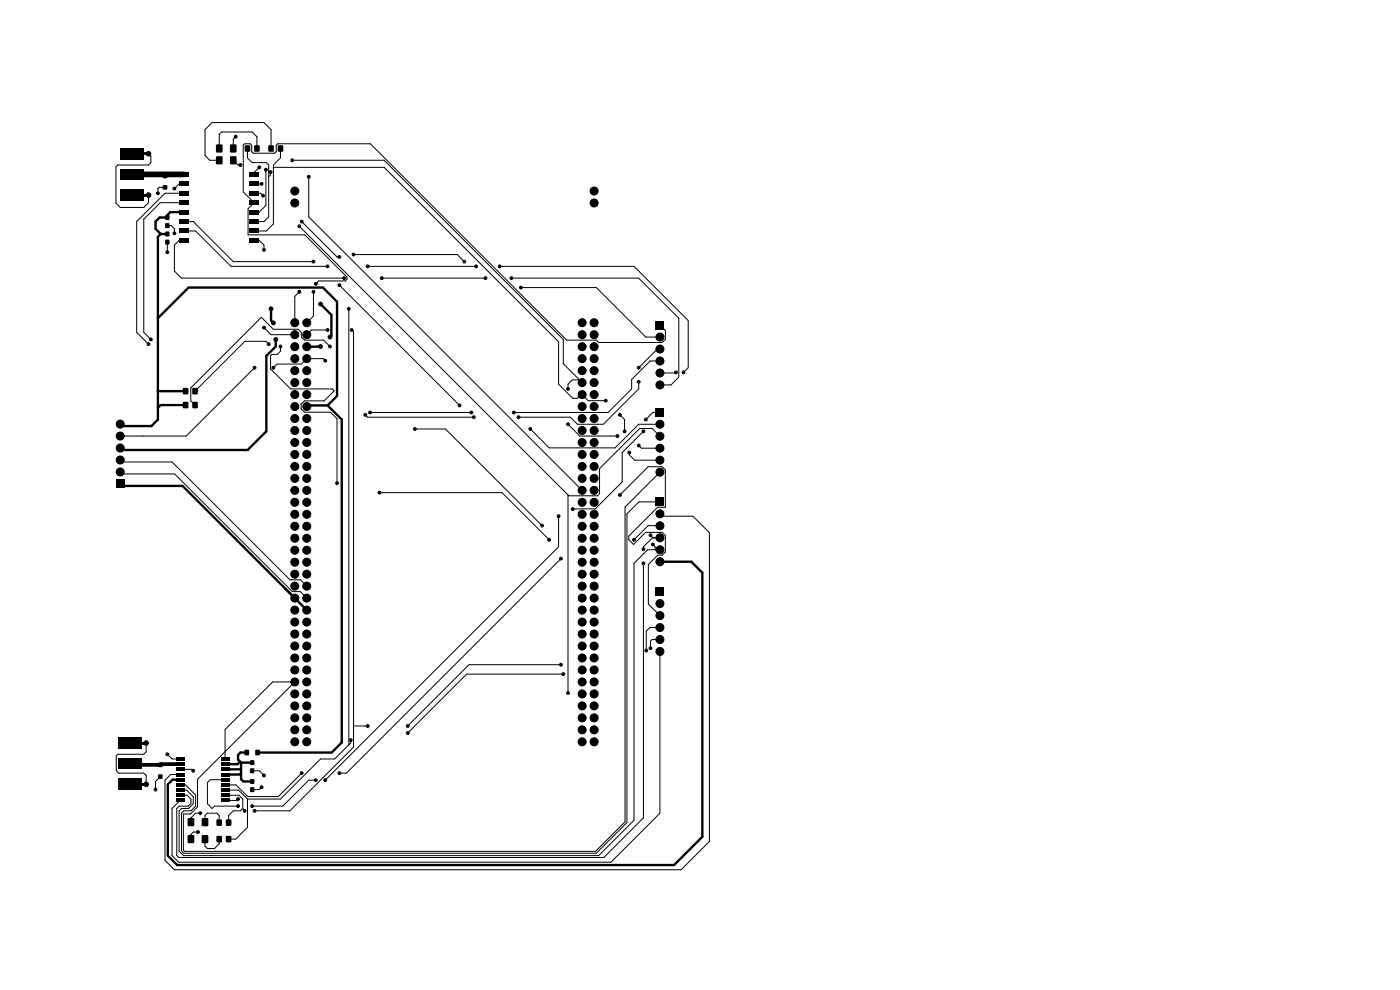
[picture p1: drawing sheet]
<svg xmlns="http://www.w3.org/2000/svg" width="297mm" height="210mm" viewBox="0 0 297 210" stroke-linecap="round" stroke-linejoin="round" font-family="sans-serif">
<g fill="#000">
<path d="M25.5 35.9h5.1v2.2h-5.1zM25.5 31.4h5.1v2.4h-5.1zM30.6 32.4h.9v.5h-.9zM34.6 36.8h.8v.9h-.8zM38.1 36.5h2v1h-2zM38.1 38.5h2v1h-2zM45.9 30.7h1.3v1.6h-1.3zM45.9 33.2h1.3v1.6h-1.3zM48.8 30.7h1.3v1.6h-1.3zM48.8 33.2h1.3v1.6h-1.3zM52 30.9h1v1.2h-1zM54 30.9h1v1.2h-1z"/>
<path d="M52.9 38.5h2v1h-2zM52.9 36.5h2v1h-2zM57 30.9h1v1.2h-1zM59 30.9h1v1.2h-1zM25.5 40.2h5.1v2.4h-5.1zM30.6 41.2h.9v.4h-.9zM34.6 39.3h.8v.9h-.8zM35.1 50.9h.8v.9h-.8zM35.1 49.2h.8v.9h-.8zM35.1 45.7h.8v.9h-.8zM35.1 47.4h.8v.9h-.8zM38.1 40.5h2v1h-2z"/>
<path d="M38.1 42.5h2v1h-2zM38.1 44.5h2v1h-2zM38.1 46.5h2v1h-2zM38.1 48.5h2v1h-2zM38.1 50.5h2v1h-2zM52.9 50.5h2v1h-2zM52.9 48.5h2v1h-2zM52.9 46.5h2v1h-2zM52.9 44.5h2v1h-2zM52.9 42.5h2v1h-2zM52.9 40.5h2v1h-2zM139.1 68.1h1.8v1.7h-1.8z"/>
<path d="M38.8 85.3h1.1v1.3h-1.1zM38.8 82.3h1.1v1.3h-1.1zM40.8 85.3h1.1v1.3h-1.1zM40.8 82.3h1.1v1.3h-1.1zM139.1 86.6h1.8v1.7h-1.8zM24.7 101.8h1.6v1.7h-1.6zM139.1 105.6h1.8v1.7h-1.8zM139.1 124.7h1.8v1.7h-1.8zM25 156.4h5.1v2.4h-5.1zM30.1 157.4h.9v.5h-.9zM51.9 159.1h.9v1.1h-.9zM54.2 159.1h.9v1.1h-.9z"/>
<path d="M25 160.9h5.1v2.2h-5.1zM25 165.2h5.1v2.4h-5.1zM30.1 166.2h.9v.4h-.9zM33.6 164.3h.8v.9h-.8zM33.6 161.8h.8v.9h-.8zM37.3 169.5h1.8v.7h-1.8zM37.3 168.3h1.8v.8h-1.8zM37.3 167.2h1.8v.8h-1.8zM37.3 166.1h1.8v.8h-1.8zM37.3 165h1.8v.8h-1.8zM37.3 163.9h1.8v.8h-1.8zM37.3 162.8h1.8v.8h-1.8z"/>
<path d="M37.3 161.7h1.8v.8h-1.8zM37.3 160.7h1.8v.7h-1.8zM39.9 177.2h1.3v1.6h-1.3zM39.9 173.6h1.3v1.6h-1.3zM42.8 177.2h1.3v1.6h-1.3zM42.8 173.6h1.3v1.6h-1.3zM46 177.4h1v1.2h-1zM46 173.9h1v1.2h-1zM46.9 160.7h1.7v.7h-1.7zM46.9 161.7h1.7v.8h-1.7zM46.9 162.8h1.7v.8h-1.7zM46.9 163.9h1.7v.8h-1.7z"/>
<path d="M46.9 165h1.7v.8h-1.7zM46.9 166.1h1.7v.8h-1.7zM46.9 167.2h1.7v.8h-1.7zM46.9 168.3h1.7v.8h-1.7zM46.9 169.5h1.7v.7h-1.7zM48 177.4h1v1.2h-1zM48 173.9h1v1.2h-1zM53.1 161.3h.8v.9h-.8zM53.1 163h.8v1h-.8zM53.1 165.3h.8v.9h-.8zM53.1 167h.8v1h-.8z"/>
</g>
<g fill="#000" stroke="#000" stroke-width=".21">
<circle cx="31.5" cy="32.6" r=".48"/>
<circle cx="37" cy="40" r=".3"/>
<circle cx="50" cy="29" r=".3"/>
<circle cx="51" cy="35" r=".3"/>
<circle cx="55" cy="35.5" r=".3"/>
<circle cx="55.5" cy="39" r=".3"/>
<circle cx="56.4" cy="36" r=".3"/>
<circle cx="57.4" cy="36.5" r=".3"/>
<circle cx="62" cy="34" r=".3"/>
<circle cx="65.5" cy="37.5" r=".3"/>
<circle cx="31.5" cy="41.4" r=".48"/>
<circle cx="33.5" cy="41" r=".3"/>
<circle cx="35.5" cy="53.5" r=".3"/>
<circle cx="37" cy="49.5" r=".3"/>
<circle cx="55.8" cy="41.5" r=".3"/>
<circle cx="56" cy="53" r=".3"/>
<circle cx="62.5" cy="43.1" r=".85"/>
<circle cx="62.5" cy="40.5" r=".85"/>
<circle cx="63.5" cy="48" r=".3"/>
<circle cx="64" cy="47" r=".3"/>
<circle cx="66.5" cy="55.5" r=".3"/>
<circle cx="69.5" cy="56.5" r=".3"/>
<circle cx="72" cy="54.5" r=".3"/>
<circle cx="73" cy="59" r=".3"/>
<circle cx="75" cy="54" r=".3"/>
<circle cx="78" cy="56.5" r=".3"/>
<circle cx="81" cy="59" r=".3"/>
<circle cx="98.5" cy="55.5" r=".3"/>
<circle cx="101" cy="56.5" r=".3"/>
<circle cx="103" cy="59" r=".3"/>
<circle cx="106" cy="56.5" r=".3"/>
<circle cx="108.5" cy="59" r=".3"/>
<circle cx="126" cy="43.1" r=".85"/>
<circle cx="126" cy="40.5" r=".85"/>
<circle cx="31.5" cy="73" r=".3"/>
<circle cx="32" cy="72" r=".3"/>
<circle cx="54" cy="78" r=".3"/>
<circle cx="56" cy="69.5" r=".3"/>
<circle cx="57" cy="73" r=".3"/>
<circle cx="57.5" cy="65.5" r=".4"/>
<circle cx="58" cy="78" r=".3"/>
<circle cx="58" cy="68.5" r=".4"/>
<circle cx="58.5" cy="72" r=".4"/>
<circle cx="59.5" cy="73.5" r=".3"/>
<circle cx="62.5" cy="68.5" r=".85"/>
<circle cx="62.5" cy="73.5" r=".85"/>
<circle cx="62.5" cy="71" r=".85"/>
<circle cx="62.5" cy="76.1" r=".85"/>
<circle cx="62.5" cy="78.6" r=".85"/>
<circle cx="63.5" cy="61.9" r=".3"/>
<circle cx="65.1" cy="68.5" r=".85"/>
<circle cx="65.1" cy="73.5" r=".85"/>
<circle cx="65.1" cy="76.1" r=".85"/>
<circle cx="65.1" cy="71" r=".85"/>
<circle cx="65.1" cy="78.6" r=".85"/>
<circle cx="66.5" cy="61.9" r=".3"/>
<circle cx="67" cy="60.2" r=".3"/>
<circle cx="68" cy="73.5" r=".4"/>
<circle cx="68" cy="64.5" r=".4"/>
<circle cx="69" cy="76.5" r=".3"/>
<circle cx="69.5" cy="70" r=".3"/>
<circle cx="70" cy="73.5" r=".3"/>
<circle cx="70" cy="71.5" r=".4"/>
<circle cx="72" cy="60.5" r=".3"/>
<circle cx="74" cy="65.5" r=".3"/>
<circle cx="74.6" cy="70" r=".3"/>
<circle cx="110.5" cy="61" r=".3"/>
<circle cx="123.5" cy="71" r=".85"/>
<circle cx="123.5" cy="73.5" r=".85"/>
<circle cx="123.5" cy="68.5" r=".85"/>
<circle cx="123.5" cy="76.1" r=".85"/>
<circle cx="123.5" cy="78.6" r=".85"/>
<circle cx="126" cy="71" r=".85"/>
<circle cx="126" cy="73.5" r=".85"/>
<circle cx="126" cy="76.1" r=".85"/>
<circle cx="126" cy="68.5" r=".85"/>
<circle cx="126" cy="78.6" r=".85"/>
<circle cx="135.5" cy="78" r=".3"/>
<circle cx="140" cy="71.5" r=".85"/>
<circle cx="140" cy="74" r=".85"/>
<circle cx="140" cy="79.1" r=".85"/>
<circle cx="140" cy="76.6" r=".85"/>
<circle cx="143.4" cy="79" r=".3"/>
<circle cx="145" cy="79" r=".3"/>
<circle cx="25.5" cy="90" r=".85"/>
<circle cx="25.5" cy="95" r=".85"/>
<circle cx="25.5" cy="97.6" r=".85"/>
<circle cx="25.5" cy="92.5" r=".85"/>
<circle cx="62.5" cy="93.9" r=".85"/>
<circle cx="62.5" cy="98.9" r=".85"/>
<circle cx="62.5" cy="81.2" r=".85"/>
<circle cx="62.5" cy="83.7" r=".85"/>
<circle cx="62.5" cy="91.3" r=".85"/>
<circle cx="62.5" cy="96.4" r=".85"/>
<circle cx="62.5" cy="86.2" r=".85"/>
<circle cx="62.5" cy="88.8" r=".85"/>
<circle cx="65.1" cy="83.7" r=".85"/>
<circle cx="65.1" cy="98.9" r=".85"/>
<circle cx="65.1" cy="93.9" r=".85"/>
<circle cx="65.1" cy="96.4" r=".85"/>
<circle cx="65.1" cy="91.3" r=".85"/>
<circle cx="65.1" cy="81.2" r=".85"/>
<circle cx="65.1" cy="86.2" r=".85"/>
<circle cx="65.1" cy="88.8" r=".85"/>
<circle cx="77.5" cy="88" r=".3"/>
<circle cx="78.5" cy="87.5" r=".3"/>
<circle cx="88" cy="91" r=".3"/>
<circle cx="97.5" cy="86" r=".3"/>
<circle cx="100" cy="87.5" r=".3"/>
<circle cx="100.5" cy="88.5" r=".3"/>
<circle cx="109" cy="87.5" r=".3"/>
<circle cx="110" cy="88.5" r=".3"/>
<circle cx="112.5" cy="91" r=".3"/>
<circle cx="120.5" cy="90" r=".3"/>
<circle cx="120.5" cy="82.5" r=".3"/>
<circle cx="123.5" cy="98.9" r=".85"/>
<circle cx="123.5" cy="88.8" r=".85"/>
<circle cx="123.5" cy="81.2" r=".85"/>
<circle cx="123.5" cy="93.9" r=".85"/>
<circle cx="123.5" cy="86.2" r=".85"/>
<circle cx="123.5" cy="91.3" r=".85"/>
<circle cx="123.5" cy="96.4" r=".85"/>
<circle cx="123.5" cy="83.7" r=".85"/>
<circle cx="126" cy="98.9" r=".85"/>
<circle cx="126" cy="88.8" r=".85"/>
<circle cx="126" cy="91.3" r=".85"/>
<circle cx="126" cy="83.7" r=".85"/>
<circle cx="126" cy="93.9" r=".85"/>
<circle cx="126" cy="81.2" r=".85"/>
<circle cx="126" cy="86.2" r=".85"/>
<circle cx="126" cy="96.4" r=".85"/>
<circle cx="128.5" cy="85" r=".3"/>
<circle cx="131" cy="92.5" r=".3"/>
<circle cx="131.5" cy="88" r=".3"/>
<circle cx="132.5" cy="91.5" r=".3"/>
<circle cx="133.5" cy="96" r=".3"/>
<circle cx="135.5" cy="94.5" r=".3"/>
<circle cx="135.5" cy="81" r=".3"/>
<circle cx="136.5" cy="91.5" r=".3"/>
<circle cx="137" cy="89" r=".3"/>
<circle cx="140" cy="81.7" r=".85"/>
<circle cx="140" cy="90" r=".85"/>
<circle cx="140" cy="95.1" r=".85"/>
<circle cx="140" cy="97.6" r=".85"/>
<circle cx="140" cy="92.5" r=".85"/>
<circle cx="25.5" cy="100.1" r=".85"/>
<circle cx="62.5" cy="101.5" r=".85"/>
<circle cx="62.5" cy="114.2" r=".85"/>
<circle cx="62.5" cy="116.7" r=".85"/>
<circle cx="62.5" cy="104" r=".85"/>
<circle cx="62.5" cy="111.6" r=".85"/>
<circle cx="62.5" cy="109.1" r=".85"/>
<circle cx="62.5" cy="119.3" r=".85"/>
<circle cx="62.5" cy="106.6" r=".85"/>
<circle cx="65.1" cy="116.7" r=".85"/>
<circle cx="65.1" cy="101.5" r=".85"/>
<circle cx="65.1" cy="104" r=".85"/>
<circle cx="65.1" cy="109.1" r=".85"/>
<circle cx="65.1" cy="114.2" r=".85"/>
<circle cx="65.1" cy="111.6" r=".85"/>
<circle cx="65.1" cy="106.6" r=".85"/>
<circle cx="65.1" cy="119.3" r=".85"/>
<circle cx="71.5" cy="102.5" r=".3"/>
<circle cx="80.5" cy="104.5" r=".3"/>
<circle cx="115" cy="111.5" r=".3"/>
<circle cx="116.5" cy="114.5" r=".3"/>
<circle cx="118.5" cy="109.5" r=".3"/>
<circle cx="119" cy="118.5" r=".3"/>
<circle cx="121.5" cy="108" r=".3"/>
<circle cx="123.5" cy="104" r=".85"/>
<circle cx="123.5" cy="116.7" r=".85"/>
<circle cx="123.5" cy="101.5" r=".85"/>
<circle cx="123.5" cy="109.1" r=".85"/>
<circle cx="123.5" cy="106.6" r=".85"/>
<circle cx="123.5" cy="114.2" r=".85"/>
<circle cx="123.5" cy="119.3" r=".85"/>
<circle cx="123.5" cy="111.6" r=".85"/>
<circle cx="126" cy="111.6" r=".85"/>
<circle cx="126" cy="101.5" r=".85"/>
<circle cx="126" cy="104" r=".85"/>
<circle cx="126" cy="119.3" r=".85"/>
<circle cx="126" cy="114.2" r=".85"/>
<circle cx="126" cy="109.1" r=".85"/>
<circle cx="126" cy="116.7" r=".85"/>
<circle cx="126" cy="106.6" r=".85"/>
<circle cx="131.5" cy="105" r=".3"/>
<circle cx="134.5" cy="114.5" r=".3"/>
<circle cx="136.5" cy="119.5" r=".3"/>
<circle cx="136.5" cy="116.5" r=".3"/>
<circle cx="138" cy="113.5" r=".3"/>
<circle cx="138.5" cy="115.5" r=".3"/>
<circle cx="140" cy="114.1" r=".85"/>
<circle cx="140" cy="111.5" r=".85"/>
<circle cx="140" cy="116.6" r=".85"/>
<circle cx="140" cy="109" r=".85"/>
<circle cx="140" cy="119.2" r=".85"/>
<circle cx="140" cy="100.2" r=".85"/>
<circle cx="62.5" cy="121.8" r=".85"/>
<circle cx="62.5" cy="124.3" r=".85"/>
<circle cx="62.5" cy="126.9" r=".85"/>
<circle cx="62.5" cy="132" r=".85"/>
<circle cx="62.5" cy="134.5" r=".85"/>
<circle cx="62.5" cy="137" r=".85"/>
<circle cx="62.5" cy="129.4" r=".85"/>
<circle cx="62.5" cy="139.6" r=".85"/>
<circle cx="65.1" cy="121.8" r=".85"/>
<circle cx="65.1" cy="124.3" r=".85"/>
<circle cx="65.1" cy="126.9" r=".85"/>
<circle cx="65.1" cy="134.5" r=".85"/>
<circle cx="65.1" cy="132" r=".85"/>
<circle cx="65.1" cy="139.6" r=".85"/>
<circle cx="65.1" cy="137" r=".85"/>
<circle cx="65.1" cy="129.4" r=".85"/>
<circle cx="123.5" cy="121.8" r=".85"/>
<circle cx="123.5" cy="124.3" r=".85"/>
<circle cx="123.5" cy="126.9" r=".85"/>
<circle cx="123.5" cy="139.6" r=".85"/>
<circle cx="123.5" cy="129.4" r=".85"/>
<circle cx="123.5" cy="134.5" r=".85"/>
<circle cx="123.5" cy="132" r=".85"/>
<circle cx="123.5" cy="137" r=".85"/>
<circle cx="126" cy="121.8" r=".85"/>
<circle cx="126" cy="124.3" r=".85"/>
<circle cx="126" cy="126.9" r=".85"/>
<circle cx="126" cy="134.5" r=".85"/>
<circle cx="126" cy="132" r=".85"/>
<circle cx="126" cy="139.6" r=".85"/>
<circle cx="126" cy="137" r=".85"/>
<circle cx="126" cy="129.4" r=".85"/>
<circle cx="137.1" cy="138" r=".3"/>
<circle cx="138" cy="137.5" r=".3"/>
<circle cx="140" cy="128" r=".85"/>
<circle cx="140" cy="135.7" r=".85"/>
<circle cx="140" cy="130.6" r=".85"/>
<circle cx="140" cy="133.1" r=".85"/>
<circle cx="140" cy="138.2" r=".85"/>
<circle cx="31" cy="157.6" r=".48"/>
<circle cx="35.5" cy="160" r=".3"/>
<circle cx="62.5" cy="154.8" r=".85"/>
<circle cx="62.5" cy="157.4" r=".85"/>
<circle cx="62.5" cy="149.7" r=".85"/>
<circle cx="62.5" cy="147.2" r=".85"/>
<circle cx="62.5" cy="152.3" r=".85"/>
<circle cx="62.5" cy="144.7" r=".85"/>
<circle cx="62.5" cy="142.1" r=".85"/>
<circle cx="65.1" cy="149.7" r=".85"/>
<circle cx="65.1" cy="147.2" r=".85"/>
<circle cx="65.1" cy="142.1" r=".85"/>
<circle cx="65.1" cy="144.7" r=".85"/>
<circle cx="65.1" cy="154.8" r=".85"/>
<circle cx="65.1" cy="152.3" r=".85"/>
<circle cx="65.1" cy="157.4" r=".85"/>
<circle cx="74.4" cy="157" r=".3"/>
<circle cx="78" cy="154" r=".3"/>
<circle cx="86.5" cy="155.5" r=".3"/>
<circle cx="86.5" cy="154" r=".3"/>
<circle cx="119" cy="141" r=".3"/>
<circle cx="119.5" cy="143" r=".3"/>
<circle cx="120.5" cy="147" r=".3"/>
<circle cx="123.5" cy="154.8" r=".85"/>
<circle cx="123.5" cy="147.2" r=".85"/>
<circle cx="123.5" cy="157.4" r=".85"/>
<circle cx="123.5" cy="149.7" r=".85"/>
<circle cx="123.5" cy="152.3" r=".85"/>
<circle cx="123.5" cy="144.7" r=".85"/>
<circle cx="123.5" cy="142.1" r=".85"/>
<circle cx="126" cy="142.1" r=".85"/>
<circle cx="126" cy="152.3" r=".85"/>
<circle cx="126" cy="157.4" r=".85"/>
<circle cx="126" cy="149.7" r=".85"/>
<circle cx="126" cy="147.2" r=".85"/>
<circle cx="126" cy="154.8" r=".85"/>
<circle cx="126" cy="144.7" r=".85"/>
<circle cx="31" cy="166.4" r=".48"/>
<circle cx="33" cy="167.5" r=".3"/>
<circle cx="41" cy="163.5" r=".3"/>
<circle cx="42" cy="176.5" r=".3"/>
<circle cx="42.5" cy="172.5" r=".3"/>
<circle cx="50.5" cy="171" r=".3"/>
<circle cx="50.5" cy="169.5" r=".3"/>
<circle cx="51.9" cy="172" r=".3"/>
<circle cx="53.5" cy="171" r=".3"/>
<circle cx="54" cy="172" r=".3"/>
<circle cx="55.5" cy="167" r=".3"/>
<circle cx="56" cy="164.5" r=".3"/>
<circle cx="64" cy="164" r=".3"/>
<circle cx="67" cy="165.5" r=".3"/>
<circle cx="69" cy="165.5" r=".3"/>
<circle cx="72" cy="164" r=".3"/>
</g>
<g fill="none" stroke="#000" stroke-width=".5">
<path d="M34.1 49.6l-.6 .6v38.8l-1.4 1.4h-6.2l-.4-.4M34.1 49.6h1.4M39.1 45h-3l-.6 .6v.5h-1.6l-.9 .9v1.5l1.1 1.1M33.5 67.5l6.5-6.5h28.5l3 3v20l-2 2M57.5 65.5v2.5l.5 .5M58.5 72v1.5l-2 2v16l-4 4h-26.6l-.4-.5M68 64.5l2.3 2.3v4.4l-.3 .3M68 73.5h-2.9M25 89.9h.1M33.5 83h5.9M33.5 83h.1M39.4 85.9h-5.3l-.6 .6"/>
<path d="M65.3 86h4.2M69.5 86l3 3v68.5l-2.1 2.1h-15.8M25.5 102.7l.4 .4h12.8l26.4 26.3M140 119.2h6.7l2.3 2.3v56l-6 6h-105.4l-2-2v-15.1l1-1h1.6M52.3 159.6h-1.3l-.5 .5v1l.6 .7M47.7 163.2h3.2M50.9 161.6l-.5 .5h-2.7M51.1 164l-.3 .3h-3.1M51.1 161.8v3.5l.5 .5h1.9M51.1 161.8h2.4"/>
</g>
<g fill="none" stroke="#000" stroke-width=".21">
<path d="M31.5 32.6l.5 .5v1.4l-.5 .5h-6.5l-.4 .4v7.7l.9 .9h5l1-1v-1.6M35 39.8h-1.3l-.2 .2v1M39.1 39h-1.1l-1 1M46.5 31.5v-3l.5-.5h6.5l1 1v2.5M49.5 34l1 1h.5M50 29l-.5 .5v2M52.5 31.5v2l1 1h3l.5 .5v11l-1 1h-2.1M53.9 39h1.6M55 35.5l-1.1 1.1v.4M56.4 36v7.6l-1.4 1.4h-1.1M57.4 36.5v.6l-.4 .4M57.5 31.5v-4l-1.5-1.5h-11l-1.5 1.5v5.5l1 1h2"/>
<path d="M58 35.5h23.5l37 37v9l3 3h1l.8-.8h.2l1.3 1.3h3.7M59.5 31.5v2l-1.5 1.5v12.5l-1.5 1.5h-2.6M62 34h19.5l38 38v5.2l4 4M65.5 37.5v8.5l58 58M35.5 51.4v2.1M35.5 47.9h.9l.6 .6v1M39.1 51h-1.1l-1 1v5.5l1.5 1.5h34.5M39.1 43h-5.1l-3.5 3.5v24l1.5 1.5M39.1 47h1.9l8.5 8.5h17M39.1 41h-4.1l-6 6v23.5l2.5 2.5M39.1 49h2.4l7.5 7.5h20.5M53.9 51h1.1l1 1v1"/>
<path d="M53.9 41h1.4l.5 .5M63.5 48l57 57M64 47l7.5 7.5h.5M75 54h22l1.5 1.5M78 56.5h23M81 59h22M106 56.5h28.5l11.5 11.5v10l-1 1M108.5 59h27l8.5 8.5v12.5l-1.7 1.7h-2.3M54 78l-14.5 14.5h-14M56 69.5l1.5 1.5h5M57 73l-.6-.6h-4.4l-10.6 10.6M59.5 73.5v1l-.7 .7h-1.1l-.3 .2v2.8l4.3 4.3h8.8l.4 .4-2.1 2.1h-4.2l-.7 .7v1l.7 .7h5.5l1.4 1.4v13.7"/>
<path d="M63.5 61.9l-1 1v5.6M66.5 61.9v5.1l-1.4 1.5M67 60.2l.6-.6h5.6l.4-.4v-.4l-8.9-9h-12.1v-5.5l1.3-1.3-2.3-2.3v-9.9l.3-.3h1.2l.3 .3v1.4l.3 .3h4.6l.3-.3v-1.4l.3-.3h19.7l41.6 41.7h6.3l.5 .5h13.5l.7-.7v-1.9l-1.2-1.1M69 76.5l-.4-.4h-3.5l-1.2 1.1h-5.1l-.8 .8M69.5 70h-3.4l-1 1M70 73.5l-1.4-1.3h-4l-.7-.7v-1l-.6-.6h-5.3l-2.5-2.6-15 15v2.7l.9 .9M72 60.5l25.5 25.5M74 65.5v92.5M74.6 70l.4 .4v88.1l-13.5 13.5h-7.5M110.5 61h16l10.5 10.5h3M140 74h-.5l-4 4M140 76.6h-2.1l-3.9 3.9v2l-5 5h-20"/>
<path d="M143.4 79l-.1 .1h-3.3M25.5 97.6l.4 .4h10.6l25 25h2.2l1.4 1.3M65.3 86l-.2 .2M77.5 88l.5 .5h22.5M78.5 87.5h21.5M88 91h6.5l20.5 20.5M120.5 90l2.5 2.5h8M122.9 80.6h-1.5l-.9 .9v1M123.5 90.5v.8M123.5 96.4v.6M123.5 98.9v.8M131.5 88l1 1v2.5"/>
<path d="M133.5 96v.5l1.1 1.1h5.4M135.5 94.5l.6 .6h3.9M135.5 81v1.5l-7.5 7.5h-5.5l-1.5-1.5h-11M136.5 91.5l-4.5 4.5v6.2l-5.7 5.8h-4.8M140 92.5l-1.6-1.6h-2.7l-8.5 8.5v5.3l-.4 .5h-6.1l-.2-.2M140 87.5h-1.5l-1.5 1.5M140 90h-4.5l-5 5h-14l-4-4M25.5 100.1l.4 .4h11.1l25 25h1.7l1.4 1.4M80.5 104.5h26l10 10M118.5 109.5v6.5l-49.5 49.5M119 118.5l-45.5 45.5h-1.5M120.5 105v42"/>
<path d="M131.5 105l6-6h3l.7 .7v7.9h-1.7l-6.1 6.1v.8l1 1 2.6-2.6h3.5l.7 .7v3.5l-.7 .7h-1l-2 1.9v8.4l2.5 2.5M136.5 119.5v54l-8.4 8.4h-90.2l-.4-.4v-10l.5-.5h1.9l.6-.6v-.9l-.8-.8h-1.5M138 113.5l.5 .6M138.5 115.5l.5 .5v.6M140 114.1h-1.6l-1.9 1.9v.5M140 116.6h-2.6l-2.9 2.9v54.5l-7.5 7.5h-88.1l-.9-.9v-8.6l.5-.5h1.5l1-1v-1.5l-1.4-1.4h-1.4M140 100.2l-7.4 7.4v66.7l-6.3 6.3h-87.1l-.3-.3v-7.6h1.5l1.5-1.5v-5.9l20.6-20.6h-4.7l-10.1 10.1v6.2M140 111.5h-2.5l-3 3M140 106.5h-4.5l-2.5 2.5v65.5l-6.5 6.5h-87.5l-.5-.5v-8l.5-.5h1.5l1-1v-2.3l-2.2-2.2h-1.1M140 109l.5 .5h6.5l3.5 3.5v65.5l-6 6h-107.5l-2-2v-17l1.2-1.2h2M140 138.2v34.3l-10.4 10.4h-91.7l-1.4-1.4v-10l1.7-1.7M140 135.7h-1.7l-.3 .3v1.5"/>
<path d="M140 133.1h-2.1l-.8 .8v4.1M31 157.6v1.9l-.5 .5h-5.5l-.3 .3v3.2l.5 .5h5.3l.5 .5v1.9M74.4 157v.6l-3.4 3.4h-3l-8.5 8.5h-7M75 154h3M119 141h-19.5l-13 13M119.5 143h-20.5l-12.5 12.5M34 164.8l-1 1v1.7M35.5 160l1 1h1.7M38.2 163.2h2.5l.3 .3M42 176.5h-1l-.5 .5v1M42.5 172.5h-1l-1 1v.9M43.5 174.4v-1.4l.5-.5h2l.5 .5v1.5"/>
<path d="M43.5 178v1.5l.5 .5h1.5l1-1v-1M47.7 165.4h-3.1l-.6 .6v4.5l1 1 .5-.5h5M47.7 168.7h3l.8 .8v2M47.7 167.6h2.9l1.9 1.9M50.5 169.5l-.3 .3h-2.5M51.1 163l-.2 .2M51.5 171.5l-.5 .5h-1.5l-1 1v1.5M51.5 171.5l.4 .5M52.5 169.5v6l-2.5 2.5h-1.5M53.5 163.5h1.5l1 1M55.5 167l-.5 .5h-1.5M64 164l-5 5h-6.5l-2.4-2.5h-2.4"/>
<path d="M67 165.5h-1.5l-5.5 5.5h-6.5"/>
</g>
<path d="M27.6 162l.2 .3 10.4-.2" fill="none" stroke="#000" stroke-width=".8"/>
<path d="M28.1 37h6.6l.3 .3 .3-.3h3.8" fill="none" stroke="#000" stroke-width="1.2"/>
</svg>
